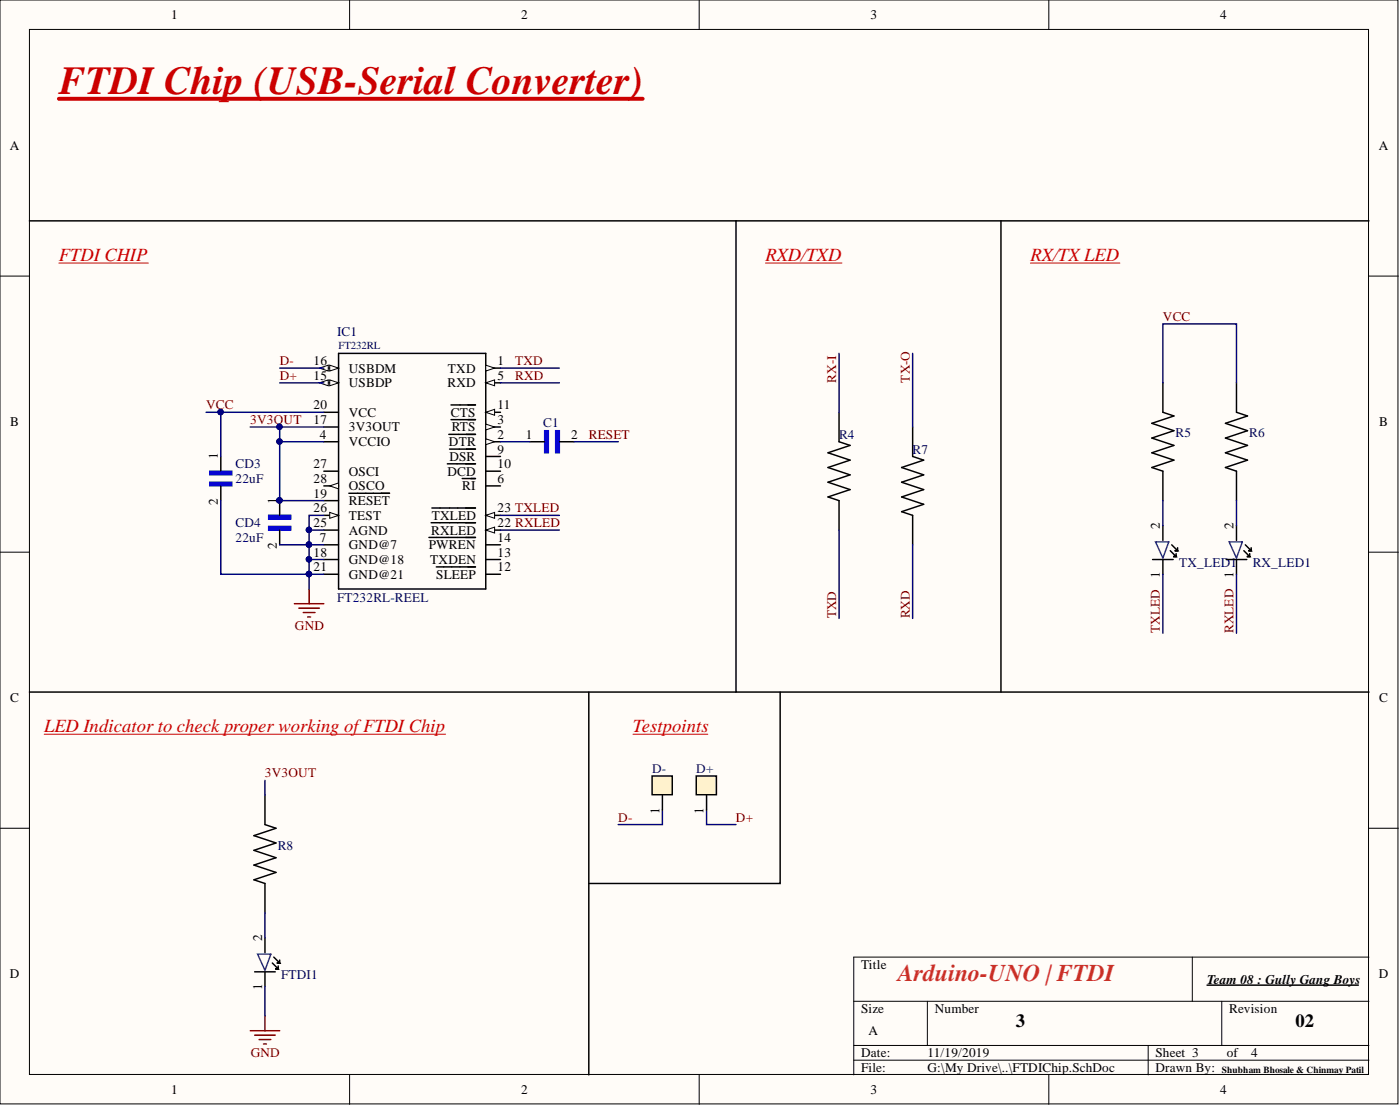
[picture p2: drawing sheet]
<svg xmlns="http://www.w3.org/2000/svg" width="241mm" height="190mm" viewBox="0 0 241 190" stroke-linecap="round" stroke-linejoin="round" font-family="sans-serif">
<defs><g id="words">
<text font-size="6.8" fill="#c00" x="10.1" y="16.2">FTDI Chip (USB-Serial Converter)</text>
<text font-size="4.1" fill="#cc4125" x="154.8" y="169">Arduino-UNO | FTDI</text>
<g font-size="3.2" fill="#c00">
<text x="10.1" y="45">FTDI CHIP</text>
<text x="131.9" y="45">RXD/TXD</text>
<text x="177.6" y="45">RX/TXLED</text>
<text x="7.6" y="126.1">LED Indicator to check proper working ofFTDI Chip</text>
<text x="109.1" y="126.1">Testpoints</text>
</g>
<g font-size="3.2">
<text x="175.1" y="176.9">3</text>
<text x="223.3" y="176.9">02</text>
</g>
<g font-size="2.3">
<text x="29.5" y="3.3">1</text>
<text x="89.8" y="3.3">2</text>
<text x="150" y="3.3">3</text>
<text x="210.3" y="3.3">4</text>
<text x="1.7" y="25.8">A</text>
<text x="237.6" y="25.8">A</text>
<text x="54" y="65.4">15</text>
<text x="54" y="62.9">16</text>
<text x="60.1" y="64.2">USBDM</text>
<text x="77.2" y="64.2">TXD</text>
<text x="85.8" y="65.4">5</text>
<text x="85.8" y="62.9">1</text>
<text x="54" y="70.5">20</text>
<text x="60.1" y="71.8">VCC</text>
<text x="60.1" y="66.7">USBDP</text>
<text x="77.1" y="66.7">RXD</text>
<text x="77.7" y="71.8">CTS</text>
<text x="85.8" y="70.5">11</text>
<text x="1.8" y="73.4">B</text>
<text x="54" y="73">17</text>
<text x="55.1" y="75.6">4</text>
<text x="60.1" y="76.8">VCCIO</text>
<text x="60.1" y="74.3">3V3OUT</text>
<text x="77.4" y="76.8">DTR</text>
<text x="77.9" y="74.3">RTS</text>
<text x="85.8" y="75.6">2</text>
<text x="85.8" y="73">3</text>
<text x="90.7" y="75.6">1</text>
<text x="98.4" y="75.6">2</text>
<text x="237.7" y="73.4">B</text>
<text x="37.5" y="79.1" transform="rotate(-90 37.5 79.1)">1</text>
<text x="54" y="83.2">28</text>
<text x="54" y="80.7">27</text>
<text x="60.1" y="81.9">OSCI</text>
<text x="77.1" y="81.9">DCD</text>
<text x="77.5" y="79.4">DSR</text>
<text x="85.8" y="83.2">6</text>
<text x="85.8" y="80.7">10</text>
<text x="85.8" y="78.1">9</text>
<text x="37.5" y="86.9" transform="rotate(-90 37.5 86.9)">2</text>
<text x="47.7" y="86.7" transform="rotate(-90 47.7 86.7)">1</text>
<text x="54" y="88.3">26</text>
<text x="54" y="85.7">19</text>
<text x="60.1" y="89.5">TEST</text>
<text x="60.1" y="87">RESET</text>
<text x="60.1" y="84.5">OSCO</text>
<text x="74.4" y="89.5">TXLED</text>
<text x="79.7" y="84.5">RI</text>
<text x="85.8" y="88.3">23 TXLED</text>
<text x="47.7" y="94.5" transform="rotate(-90 47.7 94.5)">2</text>
<text x="54" y="95.9">18</text>
<text x="54" y="90.8">25</text>
<text x="55.1" y="93.3">7</text>
<text x="60.1" y="94.6">GND@7</text>
<text x="60.1" y="92.1">AGND</text>
<text x="73.9" y="94.6">PWREN</text>
<text x="74.3" y="92.1">RXLED</text>
<text x="85.8" y="95.9">13</text>
<text x="85.8" y="93.3">14</text>
<text x="85.8" y="90.8">22 RXLED</text>
<text x="199.9" y="91" transform="rotate(-90 199.9 91)">2</text>
<text x="212.6" y="91" transform="rotate(-90 212.6 91)">2</text>
<text x="54" y="98.4">21</text>
<text x="60.1" y="99.7">GND@21</text>
<text x="60.1" y="97.1">GND@18</text>
<text x="74.2" y="97.1">TXDEN</text>
<text x="75.2" y="99.7">SLEEP</text>
<text x="85.8" y="98.4">12</text>
<text x="199.9" y="99.6" transform="rotate(-90 199.9 99.6)">1</text>
<text x="212.6" y="99.6" transform="rotate(-90 212.6 99.6)">1</text>
<text x="1.8" y="120.9">C</text>
<text x="237.7" y="120.9">C</text>
<text x="113.7" y="140.2" transform="rotate(-90 113.7 140.2)">1</text>
<text x="121.3" y="140.2" transform="rotate(-90 121.3 140.2)">1</text>
<text x="45.2" y="162.1" transform="rotate(-90 45.2 162.1)">2</text>
<text x="148.4" y="166.9">Title</text>
<text x="1.7" y="168.5">D</text>
<text x="45.2" y="170.6" transform="rotate(-90 45.2 170.6)">1</text>
<text x="208" y="169.4">Team 08 : Gully Gang Boys</text>
<text x="237.6" y="168.5">D</text>
<text x="148.4" y="174.5">Size</text>
<text x="149.7" y="178.3">A</text>
<text x="161.1" y="174.5">Number</text>
<text x="211.8" y="174.5">Revision</text>
<text x="148.4" y="182.1">Date:</text>
<text x="148.4" y="184.6">File:</text>
<text x="159.8" y="182.1">11/19/2019</text>
<text x="159.8" y="184.6">G:\My Drive\..\FTDIChip.SchDoc</text>
<text x="199.2" y="182.1">Sheet 3</text>
<text x="199.2" y="184.6">Drawn By:</text>
<text x="211.4" y="182.1">of</text>
<text x="215.7" y="182.1">4</text>
<text x="29.5" y="188.4">1</text>
<text x="89.8" y="188.4">2</text>
<text x="150" y="188.4">3</text>
<text x="210.3" y="188.4">4</text>
</g>
<g font-size="2.3" fill="#000080">
<text x="58.1" y="57.9">IC1</text>
<text x="93.6" y="73.5">C1</text>
<text x="144.6" y="75.6">R4</text>
<text x="202.6" y="75.3">R5</text>
<text x="215.3" y="75.3">R6</text>
<text x="40.6" y="80.7">CD3</text>
<text x="40.6" y="83.2">22uF</text>
<text x="157.3" y="78.1">R7</text>
<text x="40.6" y="90.8">CD4</text>
<text x="40.6" y="93.3">22uF</text>
<text x="203.2" y="97.6">TX_LED1</text>
<text x="215.9" y="97.6">RX_LED1</text>
<text x="58.1" y="103.7">FT232RL-REEL</text>
<text x="112.4" y="133.2">D-</text>
<text x="120" y="133.2">D+</text>
<text x="47.9" y="146.3">R8</text>
<text x="48.5" y="168.7">FTDI1</text>
</g>
<g font-size="2.3" fill="#800000">
<text x="200.4" y="55.3">VCC</text>
<text x="48.2" y="62.9">D-</text>
<text x="48.2" y="65.4">D+</text>
<text x="88.8" y="62.9">TXD</text>
<text x="88.8" y="65.4">RXD</text>
<text x="144.1" y="65.9" transform="rotate(-90 144.1 65.9)">RX-I</text>
<text x="156.8" y="65.9" transform="rotate(-90 156.8 65.9)">TX-O</text>
<text x="35.5" y="70.5">VCC</text>
<text x="43.1" y="73">3V3OUT</text>
<text x="101.5" y="75.6">RESET</text>
<text x="144.1" y="106.5" transform="rotate(-90 144.1 106.5)">TXD</text>
<text x="156.8" y="106.5" transform="rotate(-90 156.8 106.5)">RXD</text>
<text x="50.8" y="108.5">GND</text>
<text x="199.9" y="109.1" transform="rotate(-90 199.9 109.1)">TXLED</text>
<text x="212.6" y="109.1" transform="rotate(-90 212.6 109.1)">RXLED</text>
<text x="45.7" y="133.9">3V3OUT</text>
<text x="106.6" y="141.5">D-</text>
<text x="126.9" y="141.5">D+</text>
<text x="43.2" y="182.1">GND</text>
</g>
<text font-size="1.9" fill="#000080" x="58.4" y="60.1">FT232RL</text>
<text font-size="1.6" x="210.6" y="184.8">Shubham Bhosale &amp; Chinmay Patil</text>
</g></defs>
<g fill="#fffcf8" stroke="#000" stroke-width=".17">
<path d="M0 0h240.9v190.1h-240.9z"/>
<path d="M5.1 5.1h230.8v180h-230.8z"/>
</g>
<g fill="none" stroke="#000" stroke-width=".17">
<path d="M60.3 0v5.1M120.5 0v5.1M180.8 0v5.1M0 47.6h5.1M235.9 47.6h5.1M0 95.1h5.1M235.9 95.1h5.1M0 142.7h5.1M235.9 142.7h5.1M147.2 172.5h88.7M159.8 172.5v7.6M210.6 172.5v7.6"/>
<path d="M235.9 164.9h-88.7v20.2M60.3 185.1v5.1M120.5 185.1v5.1M147.2 180.1h88.7M147.2 182.6h88.7M180.8 185.1v5.1M197.9 180.1v5"/>
</g>
<path d="M10.1 17h100.7" fill="none" stroke="#c00" stroke-width=".68"/>
<path d="M58.4 60.9h25.3v40.5h-25.3zM73.9 92.6h8M75.2 97.6h6.7M83.7 98.9h2.6M83.7 96.4h2.6M83.7 93.8h2.6M83.7 91.3h2.6" fill="none" stroke="#000" stroke-width=".25"/>
<path d="M83.7 91.3l1.5-.5v1z" fill="#fffcf8"/>
<path d="M83.7 91.3l1.5-.5v1z" fill="none" stroke="#000" stroke-width=".17"/>
<path d="M74.3 90h7.6M83.7 88.8h2.6" fill="none" stroke="#000" stroke-width=".25"/>
<path d="M83.7 88.8l1.5-.5v1z" fill="#fffcf8"/>
<path d="M83.7 88.8l1.5-.5v1z" fill="none" stroke="#000" stroke-width=".17"/>
<path d="M77.1 79.9h4.8M77.5 77.4h4.4M83.7 78.6h2.6M83.7 76.1h2.6M74.4 87.5h7.5M79.7 82.4h2.2M83.7 83.7h2.6M83.7 81.2h2.6" fill="none" stroke="#000" stroke-width=".25"/>
<path d="M83.7 75.6l1.5 .5-1.5 .5z" fill="#fffcf8"/>
<path d="M83.7 75.6l1.5 .5-1.5 .5z" fill="none" stroke="#000" stroke-width=".17"/>
<path d="M77.4 74.8h4.5M83.7 73.5h2.6" fill="none" stroke="#000" stroke-width=".25"/>
<path d="M83.7 73l1.5 .5-1.5 .6z" fill="#fffcf8"/>
<path d="M83.7 73l1.5 .5-1.5 .6z" fill="none" stroke="#000" stroke-width=".17"/>
<path d="M77.7 72.3h4.2M83.7 71h2.6" fill="none" stroke="#000" stroke-width=".25"/>
<path d="M83.7 71l1.5-.5v1z" fill="#fffcf8"/>
<path d="M83.7 71l1.5-.5v1z" fill="none" stroke="#000" stroke-width=".17"/>
<path d="M77.7 69.7h4.2M83.7 65.9h2.6" fill="none" stroke="#000" stroke-width=".25"/>
<path d="M83.7 65.9l1.5-.5v1z" fill="#fffcf8"/>
<path d="M83.7 65.9l1.5-.5v1z" fill="none" stroke="#000" stroke-width=".17"/>
<path d="M83.7 63.4h2.6" fill="none" stroke="#000" stroke-width=".25"/>
<path d="M83.7 62.9l1.5 .5-1.5 .5z" fill="#fffcf8"/>
<path d="M83.7 62.9l1.5 .5-1.5 .5z" fill="none" stroke="#000" stroke-width=".17"/>
<path d="M55.8 98.9h2.6M55.8 96.4h2.6M55.8 93.8h2.6M55.8 91.3h2.6M55.8 88.8h2.6" fill="none" stroke="#000" stroke-width=".25"/>
<path d="M56.8 88.3l1.6 .5-1.6 .5z" fill="#fffcf8"/>
<path d="M56.8 88.3l1.6 .5-1.6 .5z" fill="none" stroke="#000" stroke-width=".17"/>
<path d="M55.8 86.2h2.6M55.8 83.7h2.6M60.1 85h7" fill="none" stroke="#000" stroke-width=".25"/>
<path d="M56.8 83.7l1.6-.5v1z" fill="#fffcf8"/>
<path d="M56.8 83.7l1.6-.5v1z" fill="none" stroke="#000" stroke-width=".17"/>
<path d="M55.8 76.1h2.6M55.8 73.5h2.6M55.8 71h2.6M55.8 65.9h2.6M55.8 81.2h2.6" fill="none" stroke="#000" stroke-width=".25"/>
<path d="M56.8 65.4l1.6 .5-1.6 .5z" fill="#fffcf8"/>
<path d="M56.8 65.4l1.6 .5-1.6 .5z" fill="none" stroke="#000" stroke-width=".17"/>
<path d="M55.1 65.9l1.5-.5v1z" fill="#fffcf8"/>
<path d="M55.1 65.9l1.5-.5v1z" fill="none" stroke="#000" stroke-width=".17"/>
<path d="M55.8 63.4h2.6" fill="none" stroke="#000" stroke-width=".25"/>
<path d="M56.8 62.9l1.6 .5-1.6 .5z" fill="#fffcf8"/>
<path d="M56.8 62.9l1.6 .5-1.6 .5z" fill="none" stroke="#000" stroke-width=".17"/>
<path d="M55.1 63.4l1.5-.5v1z" fill="#fffcf8"/>
<path d="M55.1 63.4l1.5-.5v1z" fill="none" stroke="#000" stroke-width=".17"/>
<path d="M46.3 90.7h3.8v.6h-3.8z" fill-rule="evenodd" fill="#00f"/>
<path d="M46.3 90.7h3.8v.6h-3.8z" fill="none" stroke="#00f" stroke-width=".25"/>
<path d="M46.3 88.8h3.8v.6h-3.8z" fill-rule="evenodd" fill="#00f"/>
<path d="M46.3 88.8h3.8v.6h-3.8z" fill="none" stroke="#00f" stroke-width=".25"/>
<g fill="none" stroke="#000" stroke-width=".25">
<path d="M144.6 71v5.1l1.9 .6-3.8 1.3 3.8 1.3-3.8 1.2 3.8 1.3-3.8 1.3 3.8 1.2-3.8 1.3 1.9 .6v5.1M157.3 73.5v5.1l1.9 .7-3.8 1.2 3.8 1.3-3.8 1.3 3.8 1.2-3.8 1.3 3.8 1.3-3.8 1.2 1.9 .7v5M200.4 65.9v5.1l1.9 .6-3.8 1.3 3.8 1.3-3.8 1.3 3.8 1.2-3.8 1.3 3.8 1.3-3.8 1.2 1.9 .7v5M213.1 65.9v5.1l1.9 .6-3.8 1.3 3.8 1.3-3.8 1.3 3.8 1.2-3.8 1.3 3.8 1.3-3.8 1.2 1.9 .7v5M48.2 86.2v2.6M48.2 91.3v2.5M198.7 96.4h3.5M200.4 90.5v2.6M200.4 96.4v2.5M201.7 94.9l1 1h-.5h.5v-.5M202 93.8l1 1.1h-.5h.5v-.6M211.3 96.4h3.6"/>
<path d="M213.1 90.5v2.6M213.1 96.4v2.5M214.4 94.9l1 1h-.5h.5v-.5M214.6 93.8l1.1 1.1h-.6h.6v-.6"/>
</g>
<circle cx="48.2" cy="86.2" r=".47" fill="#000080" stroke="#000080" stroke-width=".17"/>
<path d="M199.2 93.3h2.2l-1 2.8zM211.8 93.3h2.3l-1 2.8z" fill="none" stroke="#1c4587" stroke-width=".25"/>
<path d="M36.2 83.1h3.8v.6h-3.8z" fill-rule="evenodd" fill="#00f"/>
<path d="M36.2 83.1h3.8v.6h-3.8z" fill="none" stroke="#00f" stroke-width=".25"/>
<path d="M36.2 81.2h3.8v.6h-3.8z" fill-rule="evenodd" fill="#00f"/>
<path d="M36.2 81.2h3.8v.6h-3.8z" fill="none" stroke="#00f" stroke-width=".25"/>
<g fill="none" stroke="#000" stroke-width=".25">
<path d="M5.1 38h230.8M126.9 38v81.2h109M172.5 38v81.2M38.1 78.6v2.6M38.1 83.7v2.5M5.1 119.2h121.8M101.5 119.2v65.9M134.5 119.2v33h-33M45.7 137v5l1.9 .7-3.8 1.2 3.8 1.3-3.8 1.3 3.8 1.2-3.8 1.3 3.8 1.3-3.8 1.2 1.9 .7v5M43.9 167.4h3.5M45.7 161.6v2.5M45.7 167.4v2.5"/>
<path d="M46.9 165.9l1.1 1h-.6h.6v-.5M47.2 164.9l1 1h-.5h.5v-.5M208 169.7h26.1"/>
</g>
<path d="M50.7 104h5.1M51.5 104.7h3.6M52.3 105.5h2M53 106.3h.5M53.3 101.4v2.6M43.1 177.5h5.1M43.9 178.3h3.5M44.7 179.1h2M45.4 179.8h.5M45.7 175v2.5" fill="none" stroke="#800000" stroke-width=".25"/>
<path d="M10.1 45.3h15.5M131.9 45.3h13.2M177.6 45.3h15.4M7.6 126.5h69.2M109.1 126.5h12.9" fill="none" stroke="#c00" stroke-width=".17"/>
<path d="M205.5 164.9v7.6" fill="none" stroke="#000" stroke-width=".17"/>
<path d="M44.4 164.3h2.3l-1 2.8z" fill="none" stroke="#1c4587" stroke-width=".25"/>
<g fill="none" stroke="#000080" stroke-width=".25">
<path d="M35.5 71h20.3M38.1 71v7.6M43.1 73.5h5.1M48.2 63.4h7.6M48.2 65.9h7.6M48.2 76.1h7.6M55.8 73.5h-7.6v12.7h7.6M86.3 63.4h10.1M86.3 65.9h10.1M144.6 60.9v10.1M157.3 60.9v12.6M200.4 65.9v-10.1h12.7v10.1"/>
<path d="M38.1 86.2v12.7h17.7M48.2 93.8h7.6M53.3 96.4h2.5M55.8 88.8h-2.5v2.5M55.8 91.3h-2.5v10.1M86.3 91.3h10.1M86.3 88.8h10.1M144.6 91.3v15.2M157.3 93.8v12.7M200.4 86.2v4.3M200.4 98.9v10.2M213.1 86.2v4.3"/>
<path d="M213.1 98.9v10.2M45.7 134.4v2.6M114.2 139.5v2.5h-7.6M121.8 139.5v2.5h5.1M45.7 157.2v4.4M45.7 169.9v5.1"/>
</g>
<g fill="#000080" stroke="#000080" stroke-width=".17">
<circle cx="38" cy="71" r=".47"/>
<circle cx="48.2" cy="76" r=".47"/>
<circle cx="48.2" cy="73.5" r=".47"/>
<circle cx="48.2" cy="86.2" r=".47"/>
<circle cx="53.2" cy="93.8" r=".47"/>
<circle cx="53.2" cy="96.3" r=".47"/>
<circle cx="53.2" cy="98.9" r=".47"/>
<circle cx="53.2" cy="91.3" r=".47"/>
</g>
<path d="M95.8 74.2h.6v3.8h-.6z" fill-rule="evenodd" fill="#00f"/>
<path d="M95.8 74.2h.6v3.8h-.6z" fill="none" stroke="#00f" stroke-width=".25"/>
<path d="M93.9 74.2h.6v3.8h-.6z" fill-rule="evenodd" fill="#00f"/>
<path d="M93.9 74.2h.6v3.8h-.6z" fill="none" stroke="#00f" stroke-width=".25"/>
<path d="M91.3 76.1h2.6M96.4 76.1h2.5M121.8 137v2.5" fill="none" stroke="#000" stroke-width=".25"/>
<path d="M86.3 76.1h5M98.9 76.1h7.7" fill="none" stroke="#000080" stroke-width=".25"/>
<path d="M120 133.7h3.5v3.2h-3.5z" fill="#fff2cc" stroke="#000" stroke-width=".25"/>
<path d="M114.2 137v2.5" fill="none" stroke="#000" stroke-width=".25"/>
<path d="M112.4 133.7h3.5v3.2h-3.5z" fill="#fff2cc" stroke="#000" stroke-width=".25"/>
<use href="#words"/>
</svg>
